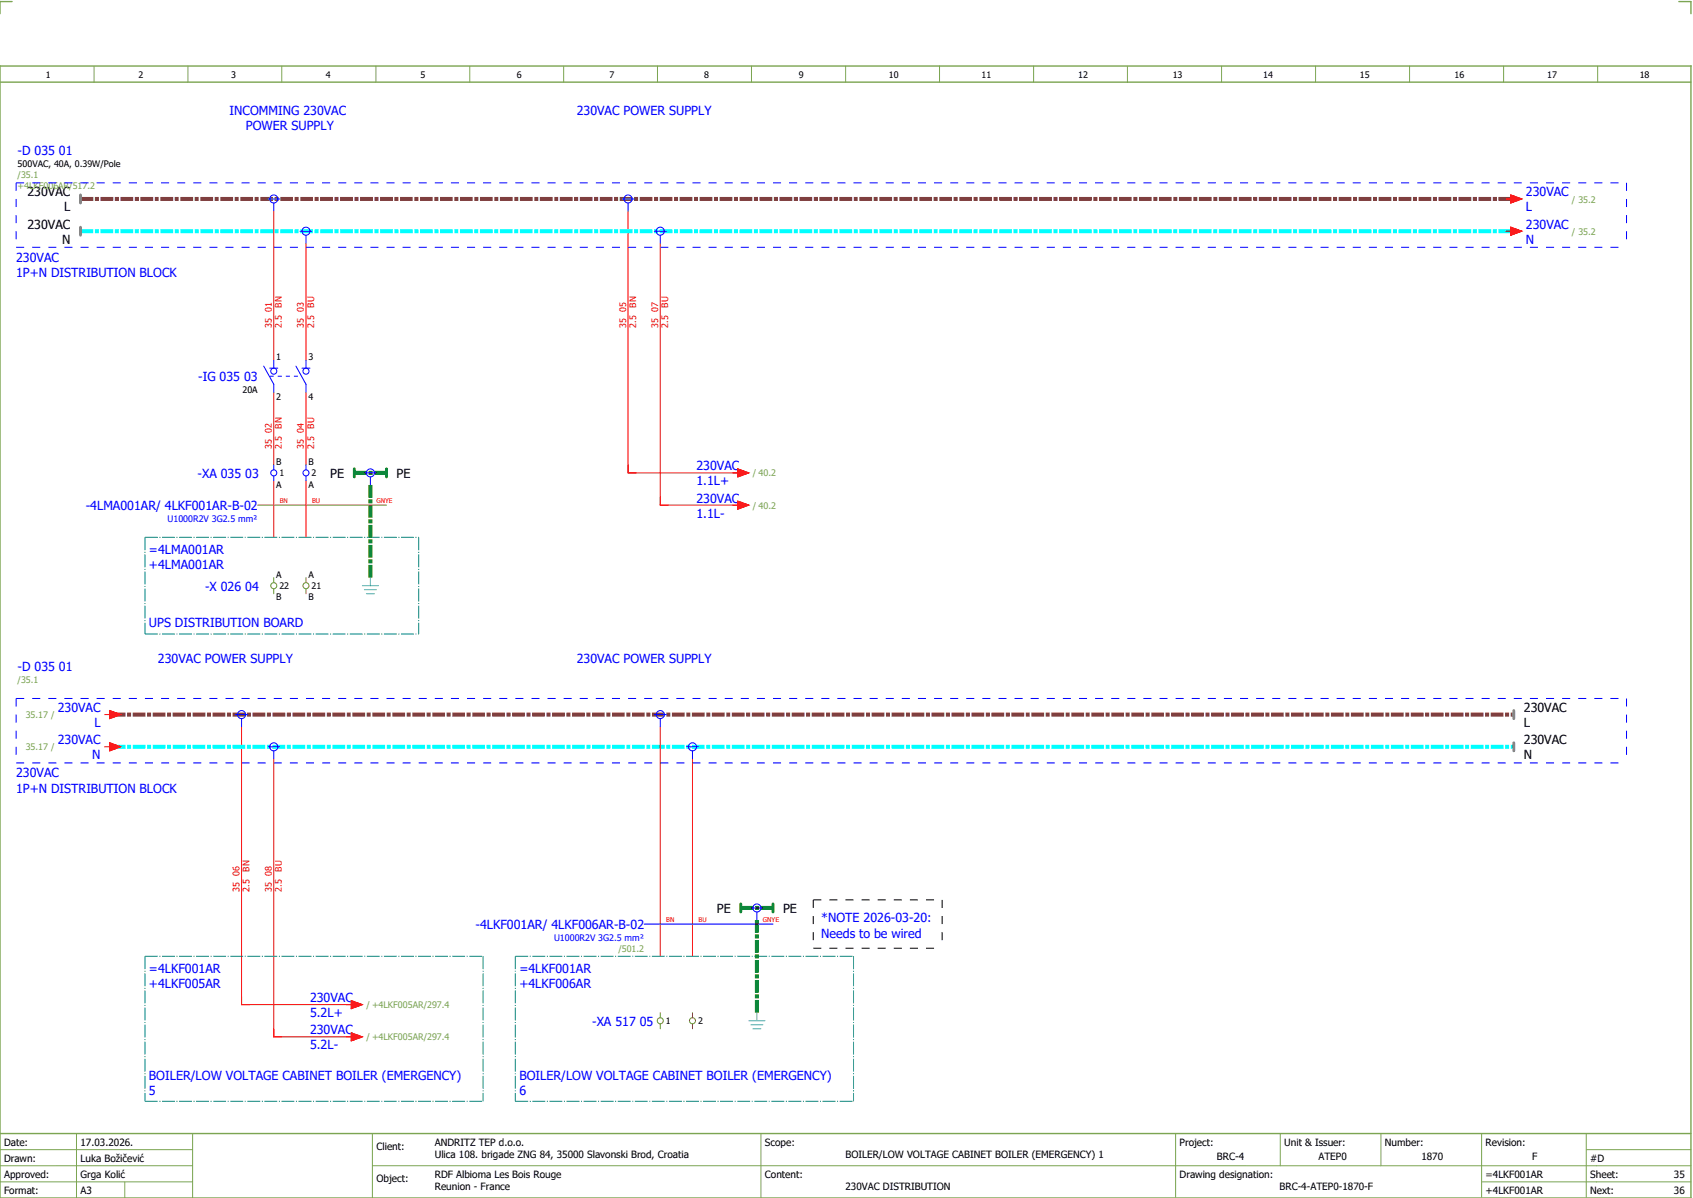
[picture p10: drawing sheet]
<svg xmlns="http://www.w3.org/2000/svg" width="421mm" height="297mm" viewBox="0 0 421 297" stroke-linecap="round" stroke-linejoin="round" font-family="sans-serif">
<defs><g id="words">
<g font-size="3.1" fill="#00f">
<text x="57" y="28.5">INCOMMING 230VAC</text>
<text x="143.2" y="28.5">230VAC POWER SUPPLY</text>
<text x="61.1" y="32.3">POWER SUPPLY</text>
<text x="4.4" y="38.6">-D 035 01</text>
<text x="379" y="48.8">230VAC</text>
<text x="379" y="52.5">L</text>
<text x="379" y="56.8">230VAC</text>
<text x="4" y="65">230VAC</text>
<text x="379" y="60.5">N</text>
<text x="4" y="68.8">1P+N DISTRIBUTION BLOCK</text>
<text x="49.2" y="94.6">-IG 035 03</text>
<text x="49.1" y="118.6">-XA 035 03</text>
<text x="173" y="116.8">230VAC</text>
<text x="173" y="120.5">1.1L+</text>
<text x="173" y="124.8">230VAC</text>
<text x="21.3" y="126.6">-4LMA001AR/ 4LKF001AR-B-02</text>
<text x="173" y="128.5">1.1L-</text>
<text x="37" y="137.5">=4LMA001AR</text>
<text x="37" y="141.3">+4LMA001AR</text>
<text x="50.9" y="146.6">-X 026 04</text>
<text x="37" y="155.8">UPS DISTRIBUTION BOARD</text>
<text x="4.4" y="166.6">-D 035 01</text>
<text x="39.2" y="164.5">230VAC POWER SUPPLY</text>
<text x="143.2" y="164.5">230VAC POWER SUPPLY</text>
<text x="14.3" y="176.8">230VAC</text>
<text x="14.3" y="184.8">230VAC</text>
<text x="23.5" y="180.5">L</text>
<text x="22.9" y="188.5">N</text>
<text x="4" y="193">230VAC</text>
<text x="4" y="196.8">1P+N DISTRIBUTION BLOCK</text>
<text x="118.1" y="230.6">-4LKF001AR/ 4LKF006AR-B-02</text>
<text x="204" y="229">*NOTE 2026-03-20:</text>
<text x="204" y="232.8">Needs to be wired</text>
<text x="37" y="241.5">=4LKF001AR</text>
<text x="37" y="245.3">+4LKF005AR</text>
<text x="129" y="241.5">=4LKF001AR</text>
<text x="129" y="245.3">+4LKF006AR</text>
<text x="77" y="248.8">230VAC</text>
<text x="77" y="252.5">5.2L+</text>
<text x="77" y="256.8">230VAC</text>
<text x="147.1" y="254.6">-XA 517 05</text>
<text x="77" y="260.5">5.2L-</text>
<text x="37" y="268">BOILER/LOW VOLTAGE CABINET BOILER (EMERGENCY)</text>
<text x="129" y="268">BOILER/LOW VOLTAGE CABINET BOILER (EMERGENCY)</text>
<text x="37" y="271.8">5</text>
<text x="129" y="271.8">6</text>
</g>
<g font-size="3.1">
<text x="6.8" y="48.8">230VAC</text>
<text x="16" y="52.5">L</text>
<text x="6.8" y="56.8">230VAC</text>
<text x="15.4" y="60.5">N</text>
<text x="82" y="118.6">PE</text>
<text x="98.5" y="118.6">PE</text>
<text x="378.5" y="176.8">230VAC</text>
<text x="378.5" y="184.8">230VAC</text>
<text x="378.5" y="180.5">L</text>
<text x="378.5" y="188.5">N</text>
<text x="178" y="226.6">PE</text>
<text x="194.5" y="226.6">PE</text>
</g>
<g font-size="2.5">
<text x="1" y="284.4">Date:</text>
<text x="20" y="284.4">17.03.2026.</text>
<text x="93.5" y="285.4">Client:</text>
<text x="108" y="284.4">ANDRITZ TEP d.o.o.</text>
<text x="108" y="287.4">Ulica 108. brigade ZNG 84, 35000 Slavonski Brod, Croatia</text>
<text x="190" y="284.4">Scope:</text>
<text x="210" y="287.4">BOILER/LOW VOLTAGE CABINET BOILER (EMERGENCY) 1</text>
<text x="293" y="284.4">Project:</text>
<text x="302.3" y="287.9">BRC-4</text>
<text x="319" y="284.4">Unit &amp; Issuer:</text>
<text x="327.5" y="287.9">ATEP0</text>
<text x="344" y="284.4">Number:</text>
<text x="353" y="287.9">1870</text>
<text x="369" y="284.4">Revision:</text>
<text x="380.6" y="287.9">F</text>
<text x="1" y="288.4">Drawn:</text>
<text x="1" y="292.4">Approved:</text>
<text x="20" y="292.4">Grga Kolić</text>
<text x="20" y="288.4">Luka Božičević</text>
<text x="93.5" y="293.4">Object:</text>
<text x="108" y="292.4">RDF Albioma Les Bois Rouge</text>
<text x="190" y="292.4">Content:</text>
<text x="293" y="292.4">Drawing designation:</text>
<text x="369" y="292.4">=4LKF001AR</text>
<text x="395" y="292.4">Sheet:</text>
<text x="395" y="288.4">#D</text>
<text x="415.8" y="292.4">35</text>
<text x="1" y="296.4">Format:</text>
<text x="20" y="296.4">A3</text>
<text x="108" y="295.4">Reunion - France</text>
<text x="210" y="295.4">230VAC DISTRIBUTION</text>
<text x="317.8" y="295.4">BRC-4-ATEP0-1870-F</text>
<text x="369" y="296.4">+4LKF001AR</text>
<text x="395" y="296.4">Next:</text>
<text x="415.8" y="296.4">36</text>
</g>
<g font-size="2.2">
<text x="11.4" y="19.4">1</text>
<text x="34.4" y="19.4">2</text>
<text x="57.4" y="19.4">3</text>
<text x="80.9" y="19.4">4</text>
<text x="104.4" y="19.4">5</text>
<text x="128.4" y="19.4">6</text>
<text x="151.4" y="19.4">7</text>
<text x="174.9" y="19.4">8</text>
<text x="198.4" y="19.4">9</text>
<text x="220.8" y="19.4">10</text>
<text x="243.8" y="19.4">11</text>
<text x="267.8" y="19.4">12</text>
<text x="291.3" y="19.4">13</text>
<text x="313.8" y="19.4">14</text>
<text x="337.8" y="19.4">15</text>
<text x="361.3" y="19.4">16</text>
<text x="384.3" y="19.4">17</text>
<text x="407.3" y="19.4">18</text>
<text x="4.4" y="41.5">500VAC, 40A, 0.39W/Pole</text>
<text x="68.6" y="89.3">1</text>
<text x="76.6" y="89.3">3</text>
<text x="60.2" y="97.5">20A</text>
<text x="68.6" y="99.2">2</text>
<text x="76.6" y="99.2">4</text>
<text x="68.6" y="115.5">B</text>
<text x="69.4" y="118.3">1</text>
<text x="76.6" y="115.5">B</text>
<text x="77.4" y="118.3">2</text>
<text x="68.6" y="121">A</text>
<text x="76.6" y="121">A</text>
<text x="68.6" y="143.5">A</text>
<text x="76.6" y="143.5">A</text>
<text x="68.6" y="149">B</text>
<text x="69.4" y="146.3">22</text>
<text x="76.6" y="149">B</text>
<text x="77.4" y="146.3">21</text>
<text x="165.4" y="254.3">1</text>
<text x="173.4" y="254.3">2</text>
</g>
<g font-size="2.2" fill="#7ca552">
<text x="4.4" y="44.2">/35.1</text>
<text x="4.4" y="46.9">+4LKF006AR/517.2</text>
<text x="390.4" y="50.3">/ 35.2</text>
<text x="390.4" y="58.3">/ 35.2</text>
<text x="187" y="118.3">/ 40.2</text>
<text x="187" y="126.3">/ 40.2</text>
<text x="4.4" y="169.5">/35.1</text>
<text x="6.4" y="178.3">35.17 /</text>
<text x="6.4" y="186.3">35.17 /</text>
<text x="153.6" y="236.2">/501.2</text>
<text x="91" y="250.3">/ +4LKF005AR/297.4</text>
<text x="91" y="258.3">/ +4LKF005AR/297.4</text>
</g>
<g font-size="2.2" fill="#f00">
<text x="70" y="76.4" transform="rotate(-90 70 76.4)">BN</text>
<text x="78" y="76.4" transform="rotate(-90 78 76.4)">BU</text>
<text x="158" y="76.4" transform="rotate(-90 158 76.4)">BN</text>
<text x="166" y="76.4" transform="rotate(-90 166 76.4)">BU</text>
<text x="67.5" y="81.4" transform="rotate(-90 67.5 81.4)">35 01</text>
<text x="70" y="81.4" transform="rotate(-90 70 81.4)">2.5</text>
<text x="75.5" y="81.4" transform="rotate(-90 75.5 81.4)">35 03</text>
<text x="78" y="81.4" transform="rotate(-90 78 81.4)">2.5</text>
<text x="155.5" y="81.4" transform="rotate(-90 155.5 81.4)">35 05</text>
<text x="158" y="81.4" transform="rotate(-90 158 81.4)">2.5</text>
<text x="163.5" y="81.4" transform="rotate(-90 163.5 81.4)">35 07</text>
<text x="166" y="81.4" transform="rotate(-90 166 81.4)">2.5</text>
<text x="70" y="106.4" transform="rotate(-90 70 106.4)">BN</text>
<text x="78" y="106.4" transform="rotate(-90 78 106.4)">BU</text>
<text x="67.5" y="111.4" transform="rotate(-90 67.5 111.4)">35 02</text>
<text x="70" y="111.4" transform="rotate(-90 70 111.4)">2.5</text>
<text x="75.5" y="111.4" transform="rotate(-90 75.5 111.4)">35 04</text>
<text x="78" y="111.4" transform="rotate(-90 78 111.4)">2.5</text>
<text x="59.5" y="221.4" transform="rotate(-90 59.5 221.4)">35 06</text>
<text x="62" y="221.4" transform="rotate(-90 62 221.4)">2.5</text>
<text x="62" y="216.4" transform="rotate(-90 62 216.4)">BN</text>
<text x="67.5" y="221.4" transform="rotate(-90 67.5 221.4)">35 08</text>
<text x="70" y="221.4" transform="rotate(-90 70 221.4)">2.5</text>
<text x="70" y="216.4" transform="rotate(-90 70 216.4)">BU</text>
</g>
<g font-size="2.2" fill="#00f">
<text x="41.6" y="129.5">U1000R2V 3G2.5 mm²</text>
<text x="137.6" y="233.5">U1000R2V 3G2.5 mm²</text>
</g>
<g font-size="1.6" fill="#f00">
<text x="69.5" y="124.9">BN</text>
<text x="77.5" y="124.9">BU</text>
<text x="93.5" y="124.9">GNYE</text>
<text x="165.5" y="228.9">BN</text>
<text x="173.5" y="228.9">BU</text>
<text x="189.5" y="228.9">GNYE</text>
</g>
</g></defs>
<path d="M0 16.4h420v281h-420zM3 .4h-3v3M417 .4h3v3M0 20.4h420M0 281.4h420" fill="none" stroke="#7ca552" stroke-width=".35"/>
<g fill="none" stroke="#7ca552" stroke-width=".25">
<path d="M23.4 16.5v4M46.7 16.4v4M70 16.4v4M93.4 16.4v4M116.7 16.5v4M140 16.4v4M163.3 16.4v4M186.7 16.4v4M210 16.4v4M233.4 16.4v4M256.7 16.4v4M280 16.5v4"/>
<path d="M303.4 16.4v4M326.8 16.4v4M350.1 16.4v4M373.5 16.4v4M396.8 16.4v4M0 285.4h47.8M0 293.4h47.8M19 281.4v16M31 293.4v4M47.8 281.4v16M47.8 289.4h-47.8M92.5 281.4v16"/>
<path d="M92.5 289.4h327.5M189 281.4v16M292 281.4v15.8M318 281.4v8M343 281.4v8M368 281.4v15.8M368 293.4h52M394 285.4h26M394 281.4v15.8"/>
</g>
<g fill="none" stroke="#f00" stroke-width=".25">
<path d="M68 52.4v37M156 52.4v65h28M374 49.4h1.2M374 57.4h1.2M375.2 48.4l2.8 1-2.8 1zM375.2 56.4l2.8 1-2.8 1zM76 60.4v29M164 60.4v65h20M68 97.4v18M76 97.4v18M68 119.4v14M76 119.4v14"/>
<path d="M183.3 116.4l2.7 1-2.7 1zM183.3 124.4l2.7 1-2.7 1zM26 177.4h1.3M27.3 176.4l2.7 1-2.7 1zM26 185.4h1.3M27.3 184.4l2.7 1-2.7 1zM60 180.4v69h28M68 188.4v69h20M164 180.4v57M172 188.4v49M87.3 248.4l2.7 1-2.7 1zM87.3 256.4l2.7 1-2.7 1z"/>
</g>
<path d="M20 49.4h356M28 177.4h348" fill="none" stroke="#7f3f3f" stroke-width="1" stroke-dasharray="3.2 .4 1 .4" stroke-linecap="butt"/>
<path d="M20 57.4h356M28 185.4h348" fill="none" stroke="#0ff" stroke-width="1" stroke-dasharray="3.2 .4 1 .4" stroke-linecap="butt"/>
<path d="M88 117.4h8M92 120.4v23M184 225.4h8M188 228.4v23" fill="none" stroke="#008000" stroke-width="1" stroke-dasharray="3.2 .4 1 .4" stroke-linecap="butt"/>
<path d="M20 48.4v2M20 56.4v2M376 176.4v2M376 184.4v2" fill="none" stroke="#808080" stroke-width=".7"/>
<path d="M202 235.4h32M202 223.4h32M202 223.4v12M234 223.4v12" fill="none" stroke="#000" stroke-width=".25" stroke-dasharray="2 2" stroke-linecap="butt"/>
<path d="M88 116.4v2M96 116.4v2M184 224.4v2M192 224.4v2" fill="none" stroke="#008000" stroke-width=".7"/>
<path d="M36 133.4h68M36 133.4v24M104 133.4v24M36 157.4h68M36 237.4h84M36 237.4v36M120 237.4v36M128 237.4h84M128 237.4v36M212 237.4v36M36 273.4h84M128 273.4h84" fill="none" stroke="#007f7f" stroke-width=".25" stroke-dasharray="3.2 .4 .3 .4" stroke-linecap="butt"/>
<g fill="none" stroke="#a57c00" stroke-width=".25">
<path d="M64 125.4h32M68 143.4v1.2M68 146.1v1.3M76 143.4v1.2M76 146.1v1.3M164 251.4v1.2M164 254.1v1.3M172 251.4v1.2M172 254.1v1.3"/>
<circle cx="68" cy="145.4" r=".75"/>
<circle cx="76" cy="145.4" r=".75"/>
<circle cx="164" cy="253.4" r=".75"/>
<circle cx="172" cy="253.4" r=".75"/>
</g>
<g fill="none" stroke="#00f" stroke-width=".25">
<path d="M66.5 49.4h3M68 50.4v2M74.5 57.4h3M76 58.4v2M154.5 49.4h3M156 50.4v2M162.5 57.4h3M164 58.4v2M65.5 90.9l2.5 4.5v2M67 91.4h2M68 89.4v2M73.5 90.9l2.5 4.5v2"/>
<path d="M75 91.4h2M76 89.4v2M68 115.4v1.2M68 118.1v1.3M76 115.4v1.2M76 118.1v1.3M90.5 117.4h3M92 118.4v2M58.5 177.4h3M60 178.4v2M162.5 177.4h3M164 178.4v2"/>
<path d="M66.5 185.4h3M68 186.4v2M170.5 185.4h3M172 186.4v2M160 229.4h32M186.5 225.4h3M188 226.4v2"/>
<circle cx="68" cy="49.4" r="1"/>
<circle cx="76" cy="57.4" r="1"/>
<circle cx="156" cy="49.4" r="1"/>
<circle cx="164" cy="57.4" r="1"/>
<circle cx="68" cy="92.1" r=".75"/>
<circle cx="76" cy="92.1" r=".75"/>
<circle cx="68" cy="117.4" r=".75"/>
<circle cx="76" cy="117.4" r=".75"/>
<circle cx="92" cy="117.4" r="1"/>
<circle cx="60" cy="177.4" r="1"/>
<circle cx="164" cy="177.4" r="1"/>
<circle cx="68" cy="185.4" r="1"/>
<circle cx="172" cy="185.4" r="1"/>
<circle cx="188" cy="225.4" r="1"/>
</g>
<path d="M4 45.4h400M4 45.4v16M404 45.4v16M4 61.4h400M4 173.4h400M4 173.4v16M404 173.4v16M4 189.4h400" fill="none" stroke="#00f" stroke-width=".25" stroke-dasharray="2 2" stroke-linecap="butt"/>
<path d="M67 93.4h7.9" fill="none" stroke="#00f" stroke-width=".25" stroke-dasharray="1 1" stroke-linecap="butt"/>
<path d="M90 145.4h4M90.5 146.4h3M91 147.4h2M92 143.4v2M186 253.4h4M186.5 254.4h3M187 255.4h2M188 251.4v2" fill="none" stroke="#52a5a5" stroke-width=".25"/>
<g fill="#f00" stroke="#f00" stroke-width=".25">
<path d="M375.2 48.4l2.8 1-2.8 1z"/>
<path d="M375.2 56.4l2.8 1-2.8 1z"/>
<path d="M27.3 176.4l2.7 1-2.7 1z"/>
<path d="M27.3 184.4l2.7 1-2.7 1z"/>
<path d="M87.3 248.4l2.7 1-2.7 1z"/>
<path d="M87.3 256.4l2.7 1-2.7 1z"/>
<path d="M183.3 116.4l2.7 1-2.7 1z"/>
<path d="M183.3 124.4l2.7 1-2.7 1z"/>
</g>
<use href="#words"/>
</svg>
